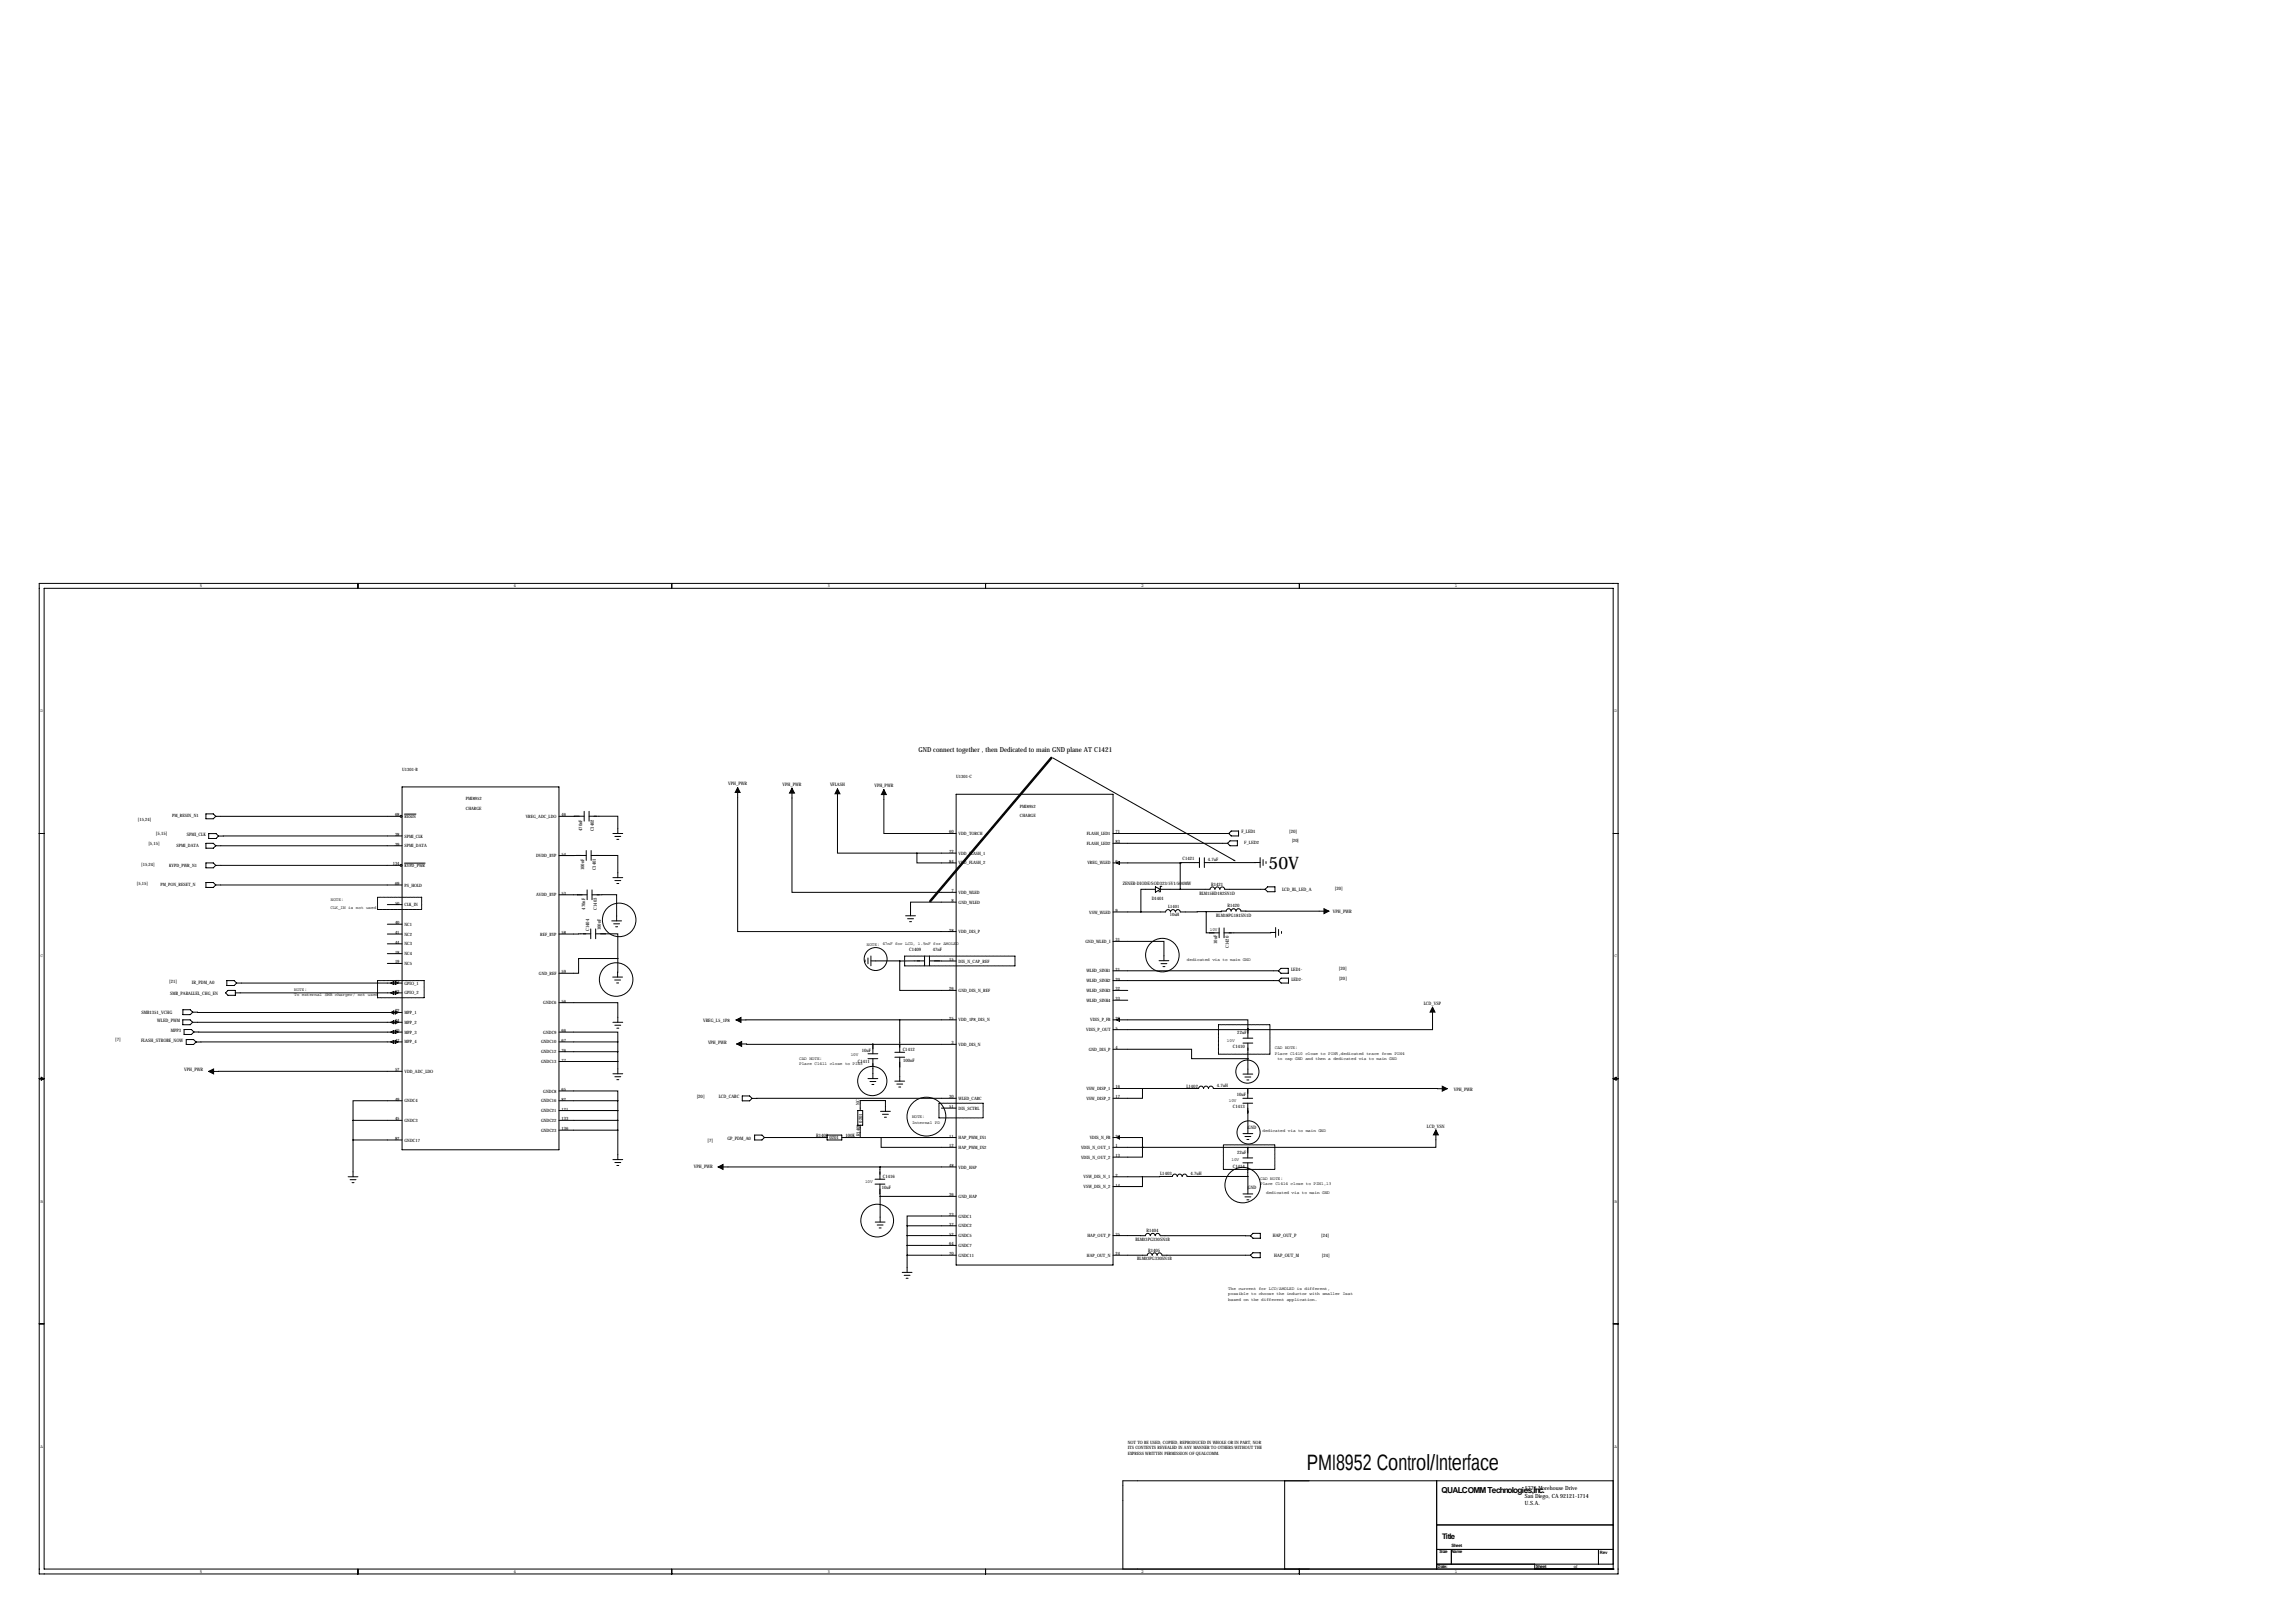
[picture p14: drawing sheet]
<svg xmlns="http://www.w3.org/2000/svg" width="1189mm" height="841mm" viewBox="0 0 1189 841" stroke-linecap="round" stroke-linejoin="round" font-family="sans-serif">
<defs><g id="words">
<text font-size="11.5" x="677" y="761">PMI8952 Control/Interface</text>
<text font-size="8.9" x="657" y="450">50V</text>
<text font-size="4.3" x="747" y="773">QUALCOMM Technologies,Inc.</text>
<text font-size="4" x="747" y="797">Title</text>
<text font-size="3.6" x="476" y="389">GND connect together , then Dedicated to main GND plane AT C1421</text>
<g font-size="3">
<text x="790" y="772">5775 Morehouse Drive</text>
<text x="790" y="776">San Diego, CA 92121-1714</text>
<text x="790" y="779">U.S.A.</text>
</g>
<g font-size="2.4">
<text x="377" y="407">VPH_PWR</text>
<text x="405" y="407">VPH_PWR</text>
<text x="430" y="407">VFLASH</text>
<text x="453" y="408">VPH_PWR</text>
<text x="302" y="430" transform="rotate(-90 302 430)">470nF</text>
<text x="308" y="431" transform="rotate(-90 308 431)">C1402</text>
<text x="643" y="432">F_LED1</text>
<text x="668" y="432">[20]</text>
<text x="81" y="432">[5,15]</text>
<text x="97" y="433">SPMI_CLK</text>
<text x="613" y="446">C1421</text>
<text x="626" y="446">4.7uF</text>
<text x="303" y="451" transform="rotate(-90 303 451)">100nF</text>
<text x="309" y="451" transform="rotate(-90 309 451)">C1401</text>
<text x="582" y="458">ZENER-DIODE/SOD323/5V1/500MW</text>
<text x="627" y="459">R1421</text>
<text x="664" y="462">LCD_BL_LED_A</text>
<text x="692" y="461">[20]</text>
<text x="597" y="466">D1401</text>
<text x="621" y="463">BLM15HD182SN1D</text>
<text x="303" y="471" transform="rotate(-90 303 471)">470nF</text>
<text x="309" y="471" transform="rotate(-90 309 471)">C1403</text>
<text x="636" y="470">R1420</text>
<text x="690" y="473">VPH_PWR</text>
<text x="630" y="475">BLM18PG181SN1D</text>
<text x="305" y="482" transform="rotate(-90 305 482)">C1404</text>
<text x="311" y="482" transform="rotate(-90 311 482)">100nF</text>
<text x="631" y="489" transform="rotate(-90 631 489)">10uF</text>
<text x="637" y="491" transform="rotate(-90 637 491)">C1420</text>
<text x="471" y="493">C1409</text>
<text x="483" y="493">47nF</text>
<text x="669" y="503">LED1-</text>
<text x="694" y="503">[20]</text>
<text x="88" y="509">[21]</text>
<text x="99" y="510">IR_PDM_A0</text>
<text x="669" y="508">LED2-</text>
<text x="694" y="508">[20]</text>
<text x="88" y="516">SMB_PARALLEL_CHG_EN</text>
<text x="738" y="520">LCD_VSP</text>
<text x="73" y="525">SMB1351_VCHG</text>
<text x="81" y="530">WLED_PWM</text>
<text x="364" y="529">VREG_L5_1P8</text>
<text x="60" y="539">[7]</text>
<text x="73" y="540">FLASH_STROBE_NOW</text>
<text x="89" y="535">MPP3</text>
<text x="641" y="536">22uF</text>
<text x="367" y="541">VPH_PWR</text>
<text x="446" y="545">10uF</text>
<text x="468" y="544">C1412</text>
<text x="639" y="543">C1410</text>
<text x="444" y="551">C1411</text>
<text x="468" y="550">100nF</text>
<text x="95" y="555">VPH_PWR</text>
<text x="615" y="563">L1402</text>
<text x="630" y="563">4.7uH</text>
<text x="361" y="569">[20]</text>
<text x="372" y="569">LCD_CABC</text>
<text x="641" y="568">10uF</text>
<text x="753" y="565">VPH_PWR</text>
<text x="445" y="572" transform="rotate(-90 445 572)">NC</text>
<text x="639" y="574">C1413</text>
<text x="447" y="582" transform="rotate(-90 447 582)">0201</text>
<text x="646" y="585">GND</text>
<text x="739" y="584">LCD_VSN</text>
<text x="367" y="592">[7]</text>
<text x="377" y="590">GP_PDM_A0</text>
<text x="423" y="589">R1408</text>
<text x="430" y="590">0201</text>
<text x="438" y="589">100K</text>
<text x="445" y="589" transform="rotate(-90 445 589)">R1409</text>
<text x="641" y="598">22uF</text>
<text x="359" y="605">VPH_PWR</text>
<text x="639" y="605">C1414</text>
<text x="457" y="610">C1416</text>
<text x="601" y="609">L1403</text>
<text x="617" y="609">4.7uH</text>
<text x="457" y="616">10uF</text>
<text x="646" y="616">GND</text>
<text x="594" y="638">R1404</text>
<text x="659" y="641">HAP_OUT_P</text>
<text x="684" y="641">[24]</text>
<text x="588" y="643">BLM03PG330SN1B</text>
<text x="589" y="653">BLM03PG330SN1B</text>
<text x="595" y="648">R1405</text>
<text x="660" y="651">HAP_OUT_M</text>
<text x="685" y="651">[24]</text>
</g>
<g font-size="2.3">
<text x="103" y="304">5</text>
<text x="266" y="304">4</text>
<text x="429" y="304">3</text>
<text x="591" y="304">2</text>
<text x="754" y="304">1</text>
<text x="21" y="369">D</text>
<text x="836" y="369">D</text>
<text x="208" y="399">U1301-B</text>
<text x="495" y="403">U1301-C</text>
<text x="241" y="420">CHARGE</text>
<text x="241" y="414">PMI8952</text>
<text x="528" y="418">PMI8952</text>
<text x="71" y="425">[15,24]</text>
<text x="89" y="423">PM_RESIN_N1</text>
<text x="205" y="423">68</text>
<text x="210" y="424">RESIN</text>
<text x="272" y="424">VREG_ADC_LDO</text>
<text x="291" y="423">46</text>
<text x="528" y="423">CHARGE</text>
<text x="492" y="432">60</text>
<text x="578" y="432">71</text>
<text x="77" y="438">[5,15]</text>
<text x="205" y="433">38</text>
<text x="210" y="434">SPMI_CLK</text>
<text x="497" y="433">VDD_TORCH</text>
<text x="563" y="438">FLASH_LED2</text>
<text x="563" y="433">FLASH_LED1</text>
<text x="578" y="437">83</text>
<text x="644" y="437">F_LED2</text>
<text x="669" y="436">[20]</text>
<text x="91" y="439">SPMI_DATA</text>
<text x="205" y="438">39</text>
<text x="210" y="439">SPMI_DATA</text>
<text x="278" y="444">DVDD_BYP</text>
<text x="291" y="443">54</text>
<text x="492" y="442">72</text>
<text x="497" y="443">VDD_FLASH_1</text>
<text x="73" y="449">[15,24]</text>
<text x="88" y="449">KYPD_PWR_N1</text>
<text x="203" y="448">134</text>
<text x="210" y="449">KYPD_PWR</text>
<text x="492" y="447">84</text>
<text x="497" y="448">VDD_FLASH_2</text>
<text x="563" y="448">VREG_WLED</text>
<text x="578" y="447">6</text>
<text x="71" y="458">[5,15]</text>
<text x="83" y="459">PM_PON_RESET_N</text>
<text x="205" y="458">69</text>
<text x="210" y="459">PS_HOLD</text>
<text x="171" y="466">NOTE:</text>
<text x="278" y="464">AVDD_BYP</text>
<text x="291" y="463">53</text>
<text x="493" y="467">8</text>
<text x="493" y="462">7</text>
<text x="497" y="463">VDD_WLED</text>
<text x="171" y="471">CLK_IN is not used</text>
<text x="205" y="469">50</text>
<text x="210" y="469">CLK_IN</text>
<text x="497" y="468">GND_WLED</text>
<text x="564" y="473">VSW_WLED</text>
<text x="578" y="472">9</text>
<text x="605" y="470">L1401</text>
<text x="205" y="479">40</text>
<text x="210" y="480">NC1</text>
<text x="606" y="475">10uH</text>
<text x="205" y="484">41</text>
<text x="210" y="485">NC2</text>
<text x="280" y="485">REF_BYP</text>
<text x="291" y="484">58</text>
<text x="492" y="483">28</text>
<text x="497" y="483">VDD_DIS_P</text>
<text x="627" y="482">10V</text>
<text x="205" y="489">44</text>
<text x="210" y="490">NC3</text>
<text x="449" y="490">NOTE: 47nF for LCD, 1.5nF for AMOLED</text>
<text x="562" y="488">GND_WLED_I</text>
<text x="578" y="488">31</text>
<text x="21" y="496">C</text>
<text x="205" y="494">18</text>
<text x="210" y="495">NC4</text>
<text x="492" y="498">15</text>
<text x="615" y="498">dedicated via to main GND</text>
<text x="836" y="496">C</text>
<text x="205" y="499">19</text>
<text x="210" y="500">NC5</text>
<text x="497" y="499">DIS_N_CAP_REF</text>
<text x="563" y="504">WLED_SINK1</text>
<text x="578" y="503">21</text>
<text x="205" y="509">75</text>
<text x="279" y="505">GND_REF</text>
<text x="291" y="504">59</text>
<text x="563" y="509">WLED_SINK2</text>
<text x="578" y="508">20</text>
<text x="152" y="513">NOTE:</text>
<text x="205" y="514">63</text>
<text x="210" y="515">GPIO_2</text>
<text x="210" y="510">GPIO_1</text>
<text x="492" y="513">26</text>
<text x="497" y="514">GND_DIS_N_REF</text>
<text x="563" y="514">WLED_SINK3</text>
<text x="578" y="513">32</text>
<text x="152" y="516">To external SMB charger/ not used</text>
<text x="281" y="520">GNDC6</text>
<text x="291" y="519">56</text>
<text x="563" y="519">WLED_SINK4</text>
<text x="578" y="518">33</text>
<text x="205" y="524">22</text>
<text x="210" y="525">MPP_1</text>
<text x="205" y="530">34</text>
<text x="210" y="530">MPP_2</text>
<text x="492" y="528">25</text>
<text x="497" y="529">VDD_1P8_DIS_N</text>
<text x="565" y="529">VDIS_P_FB</text>
<text x="578" y="533">5</text>
<text x="578" y="528">29</text>
<text x="205" y="540">47</text>
<text x="205" y="535">10</text>
<text x="210" y="535">MPP_3</text>
<text x="281" y="535">GNDC9</text>
<text x="291" y="540">67</text>
<text x="291" y="535">66</text>
<text x="563" y="534">VDIS_P_OUT</text>
<text x="636" y="540">10V</text>
<text x="210" y="540">MPP_4</text>
<text x="280" y="546">GNDC12</text>
<text x="280" y="540">GNDC10</text>
<text x="291" y="545">76</text>
<text x="493" y="541">3</text>
<text x="497" y="542">VDD_DIS_N</text>
<text x="564" y="544">GND_DIS_P</text>
<text x="578" y="543">4</text>
<text x="660" y="543">CAD NOTE:</text>
<text x="280" y="551">GNDC13</text>
<text x="291" y="550">77</text>
<text x="414" y="549">CAD NOTE:</text>
<text x="414" y="552">Place C1411 close to PIN3</text>
<text x="441" y="547">10V</text>
<text x="660" y="546">Place C1410 close to PIN5,dedicated trace from PIN4</text>
<text x="662" y="549">to cap GND and then a dedicated via to main GND</text>
<text x="205" y="555">57</text>
<text x="210" y="556">VDD_ADC_LDO</text>
<text x="578" y="564">16</text>
<text x="281" y="566">GNDC8</text>
<text x="291" y="565">65</text>
<text x="492" y="569">30</text>
<text x="497" y="570">WLED_CABC</text>
<text x="563" y="570">VSW_DISP_2</text>
<text x="563" y="565">VSW_DISP_1</text>
<text x="578" y="569">17</text>
<text x="205" y="570">49</text>
<text x="210" y="571">GNDC4</text>
<text x="280" y="571">GNDC16</text>
<text x="291" y="575">121</text>
<text x="291" y="570">82</text>
<text x="492" y="574">51</text>
<text x="497" y="575">DIS_SCTRL</text>
<text x="637" y="571">10V</text>
<text x="205" y="580">45</text>
<text x="210" y="581">GNDC3</text>
<text x="280" y="581">GNDC22</text>
<text x="280" y="576">GNDC21</text>
<text x="291" y="580">133</text>
<text x="472" y="579">NOTE:</text>
<text x="280" y="586">GNDC23</text>
<text x="291" y="585">136</text>
<text x="472" y="582">Internal PD</text>
<text x="654" y="586">dedicated via to main GND</text>
<text x="205" y="590">87</text>
<text x="210" y="591">GNDC17</text>
<text x="492" y="589">11</text>
<text x="497" y="590">HAP_PWM_IN1</text>
<text x="565" y="590">VDIS_N_FB</text>
<text x="578" y="589">27</text>
<text x="492" y="594">12</text>
<text x="497" y="595">HAP_PWM_IN2</text>
<text x="560" y="595">VDIS_N_OUT_1</text>
<text x="578" y="599">13</text>
<text x="578" y="594">1</text>
<text x="492" y="604">48</text>
<text x="497" y="605">VDD_HAP</text>
<text x="560" y="600">VDIS_N_OUT_2</text>
<text x="638" y="601">10V</text>
<text x="561" y="610">VSW_DIS_N_1</text>
<text x="578" y="610">2</text>
<text x="653" y="611">CAD NOTE:</text>
<text x="448" y="613">10V</text>
<text x="561" y="615">VSW_DIS_N_2</text>
<text x="578" y="615">14</text>
<text x="653" y="614">Place C1414 close to PIN1,13</text>
<text x="21" y="623">B</text>
<text x="492" y="620">36</text>
<text x="497" y="620">GND_HAP</text>
<text x="656" y="618">dedicated via to main GND</text>
<text x="836" y="623">B</text>
<text x="492" y="630">23</text>
<text x="492" y="635">37</text>
<text x="497" y="631">GNDC1</text>
<text x="497" y="636">GNDC2</text>
<text x="492" y="640">52</text>
<text x="497" y="641">GNDC5</text>
<text x="563" y="641">HAP_OUT_P</text>
<text x="578" y="640">35</text>
<text x="492" y="645">64</text>
<text x="497" y="646">GNDC7</text>
<text x="492" y="650">70</text>
<text x="497" y="651">GNDC11</text>
<text x="563" y="651">HAP_OUT_N</text>
<text x="578" y="650">24</text>
<text x="636" y="668">The current for LCD/AMOLED is different,</text>
<text x="636" y="671">possible to choose the inductor with smaller Isat</text>
<text x="636" y="674">based on the different application.</text>
<text x="21" y="750">A</text>
<text x="584" y="748">NOT TO BE USED, COPIED, REPRODUCED IN WHOLE OR IN PART, NOR</text>
<text x="836" y="750">A</text>
<text x="584" y="751">ITS CONTENTS REVEALED IN ANY MANNER TO OTHERS WITHOUT THE</text>
<text x="584" y="754">EXPRESS WRITTEN PERMISSION OF QUALCOMM.</text>
<text x="752" y="801">Sheet</text>
<text x="746" y="805">Size</text>
<text x="752" y="804">Name</text>
<text x="829" y="805">Rev</text>
<text x="103" y="815">5</text>
<text x="266" y="815">4</text>
<text x="429" y="815">3</text>
<text x="591" y="815">2</text>
<text x="745" y="812">Date:</text>
<text x="754" y="815">1</text>
<text x="796" y="812">Sheet</text>
<text x="815" y="812">of</text>
</g>
</g></defs>
<g fill="none" stroke="#000" stroke-width=".52" stroke-dasharray=".4 .4">
<path d="M196 471v-6M196 465h22M218 465v6M218 471h-22M469 495h57M526 495v5M196 517v-9M196 508h24M220 508v9M220 517h-24M469 500v-5M526 500h-57"/>
<path d="M631 531h27M658 531v15M631 546v-15M658 546h-27M486 579v-8M486 571h23M509 571v8M509 579h-23M634 593h26M660 593v13M634 606v-13M660 606h-26"/>
</g>
<g fill="none" stroke="#000" stroke-width=".52">
<path d="M20 302h818v513h-818zM23 305h813v508h-813zM185 302v3M348 302v3M511 302v3M673 302v3M545 393l95 53M208 408h82v188h-82zM382 408v75h113M410 408v54h85M434 409v33h41M458 409v23h37"/>
<path d="M495 411h82v244h-82zM20 432h3M107 437h3l2 1-2 1h-3zM107 422h3l2 1-2 1h-3zM108 432h4l1 1-1 1h-4zM112 423h95M112 438h96M208 433h-95M210 422h5M303 423h-13M303 420v5M305 423h15v9"/>
<path d="M305 420v5M317 432h6M319 433h3M320 435h1M577 432h60M577 437h59M637 436h4v2h-4l-1-1zM638 430h4v3h-4l-1-1zM836 432h2M107 447h3l2 1-2 2h-3zM107 457h3l2 1-2 2h-3zM112 458h96"/>
<path d="M112 448h95M210 447h10M304 443h-14M304 441v5M306 443h14v12M306 441v5M317 455h6M319 456h3M320 458h1M475 442v5h20M475 442h20M577 447h34"/>
<path d="M578 447l2-1v2zM599 459l2 2-2 1zM602 459h-1v3h-1M611 447v14M621 447h-10M621 444v5M624 444v5M653 447h-29M653 444v5M654 445v3M656 446v1M657 459h3v3h-3l-2-1z"/>
<path d="M201 479h7M201 469h7M290 463h14M304 461v5M307 463h12v14M307 461v5M317 477h5M318 479h3M469 474h5M470 476h3M471 477h1M495 467h-23v7"/>
<path d="M599 461h-8v11M601 461h26a1.3 1.3 0 0 1 1-2 1.3 1.3 0 0 1 1 2 1.4 1.4 0 0 1 2-2 1.3 1.3 0 0 1 1 2 1.3 1.3 0 0 1 1-2 1.3 1.3 0 0 1 1 2h21M625 472h-14a1.3 1.3 0 0 0-1-1 1.3 1.3 0 0 0-1 1 1.3 1.3 0 0 0-1-1 1.3 1.3 0 0 0-2 1 1.3 1.3 0 0 0-1-1 1.3 1.3 0 0 0-1 1h-27M625 472v11h7M635 472h-10M635 472a1.3 1.3 0 0 1 1-1 1.3 1.3 0 0 1 2 1M638 472a1.3 1.3 0 0 1 1-1 1.3 1.3 0 0 1 1 1M640 472a1.3 1.3 0 0 1 2-1 1.3 1.3 0 0 1 1 1h45M201 484h7M201 499h7M201 494h7M201 489h7"/>
<path d="M306 484h-16M306 481v5M309 484h11v12M309 481v5M319 480h1M320 496h-20v8h-10M320 496v10M448 497v1M450 496v3M451 498h15M451 495v5M466 498v15h29"/>
<path d="M479 498h-13M479 495v5M481 498h14M481 495v5M577 488h26v10M600 498h5M601 499h3M632 481v5M634 481v5M661 483h-27M661 480v6M662 481v4"/>
<path d="M664 482v1M117 514l1-1h4v3h-4zM118 508h3l2 1-2 1h-3zM122 514h86M123 509h85M202 509l2-1v2zM202 514h2v1zM205 508l1 1-1 1zM205 514h1l-1 1zM290 519h30v11M317 506h5M318 508h3"/>
<path d="M319 509h1M577 518h7M577 513h7M577 508h85M577 503h85M602 501h1M664 502h3v2h-3l-2-1zM664 507h3v2h-3l-2-1zM95 528h4l1 2-1 1h-4zM95 523h4l1 1-1 2h-4zM95 533h4l1 2-1 1h-4zM96 538h4l2 2-2 1h-4z"/>
<path d="M100 530h108M100 524h108M100 535h108M202 524h2v1zM202 530l2-1v1zM202 535l2-1v1zM202 540l2-1v1zM205 524h1l-1 1zM205 529l1 1h-1zM205 534l1 1h-1zM205 539l1 1h-1zM208 540h-106"/>
<path d="M290 535h30v5M290 540h30M317 530h6M319 531h3M320 533h1M320 540v16M466 528h-85M466 528v17M466 528h29M577 528h69v5M577 533h69M578 528l2-1v2z"/>
<path d="M644 538h5M646 533h.1M646 533v5M742 522v11h-96M20 559h3M21 558l2 1h-2zM208 555h-100M290 550h30M290 545h30M317 556h6M319 558h3M320 559h1"/>
<path d="M382 541h70M450 548h5M450 546h5M450 559h5M452 541v5M452 541h43M452 548v11M464 545h5M464 548h5M464 560h5M466 548v12M577 543h40v5h29"/>
<path d="M644 540h5M644 556h5M645 558h3M646 559h1M646 540v16M836 559h2M836 559l1-1v1zM208 570h-25v10M290 565h30v5M290 575h30M290 570h30M320 570v31"/>
<path d="M385 568h3l2 1-2 1h-3zM444 575h3v8h-3zM446 575v-5h13v6M451 560h3M452 562h1M456 576h5M457 577h3M458 579h1M465 562h3M466 563h1M488 574h7M495 569h-105"/>
<path d="M577 564h44a1.3 1.3 0 0 1 1-1 1.3 1.3 0 0 1 1 1 1.3 1.3 0 0 1 2-1 1.3 1.3 0 0 1 1 1 1.3 1.3 0 0 1 1-1 1.3 1.3 0 0 1 2 1h17M592 564v5h-15M644 571h5M644 569h5M646 571v16M646 564h.1M646 564h104M646 564v5M183 580h25M183 590h25M183 580v30M290 585h30"/>
<path d="M290 580h30M391 588h4l1 1-1 1h-4zM396 589h32M428 588h8v2h-8zM436 589h59M446 583v6M456 589v5h39M577 589h15v5M577 594h69M578 589l2-1v2zM592 594v5h-15M592 594h.1"/>
<path d="M644 600h5M644 587h5M645 589h3M646 590h1M646 594v6M744 585v9h-98M180 610h5M181 611h3M182 613h1M317 601h6M319 602h3M320 604h1"/>
<path d="M372 604h123M453 611h5M453 613h5M456 613v7M456 620h39M456 604v7M456 620v13M577 610h15M592 610v5h-15M644 602h5M644 618h5M645 620h3"/>
<path d="M646 609h-31a1.3 1.3 0 0 0-1-1 1.3 1.3 0 0 0-2 1 1.3 1.3 0 0 0-1-1 1.3 1.3 0 0 0-1 1 1.3 1.3 0 0 0-1-1 1.3 1.3 0 0 0-2 1l-15 1M646 609v9M646 602v7M453 633h5M454 635h3M455 636h1M470 635h25M470 635v24M495 630h-25v5M646 621h1M467 659h5M470 640h25"/>
<path d="M470 650h25M470 645h25M577 640h16a1.3 1.3 0 0 1 2-1 1.3 1.3 0 0 1 1 1 1.3 1.3 0 0 1 1-1 1.3 1.3 0 0 1 1 1 1.3 1.3 0 0 1 2-1 1.3 1.3 0 0 1 1 1h47M577 650h17a1.3 1.3 0 0 1 2-1 1.3 1.3 0 0 1 1 1 1.3 1.3 0 0 1 1-1 1.3 1.3 0 0 1 1 1 1.3 1.3 0 0 1 2-1 1.3 1.3 0 0 1 1 1h46M648 650l1-1h4v2h-4zM648 640l1-1h4v2h-4zM468 661h3M469 662h1M20 686h3M836 686h2M665 767v46M744 767v46"/>
<path d="M836 767h-254v46M744 790h92M185 813v2M348 813v2M511 813v2M673 813v2M744 803h92M744 810h92M752 803v7M795 813h.1M795 810v3M828 803v7"/>
<path d="M836 813h.1"/>
<circle cx="208" cy="423" r=".5"/>
<circle cx="208" cy="448" r=".5"/>
<circle cx="321" cy="476" r="9"/>
<circle cx="454" cy="497" r="6"/>
<circle cx="602" cy="495" r="9"/>
<circle cx="319" cy="507" r="9"/>
<circle cx="452" cy="560" r="8"/>
<circle cx="646" cy="555" r="6"/>
<circle cx="480" cy="578" r="10"/>
<circle cx="647" cy="587" r="6"/>
<circle cx="644" cy="614" r="9"/>
<circle cx="454" cy="632" r="8"/>
</g>
<path d="M545 393l-63 74" fill="none" stroke="#000" stroke-width="1.3"/>
<path d="M382 408l1 2h-2zM410 408l2 3h-3zM434 409l1 2h-2zM458 409l1 3h-2zM686 471l2 1-2 1zM381 528l3-1v3zM742 522l1 2h-2zM108 555l3-1v2zM382 541l2-2v3zM747 563l3 1-3 1zM744 585l1 3h-2zM372 604l3-1v3z" fill="#000" stroke="#000" stroke-width=".52"/>
<use href="#words"/>
</svg>
